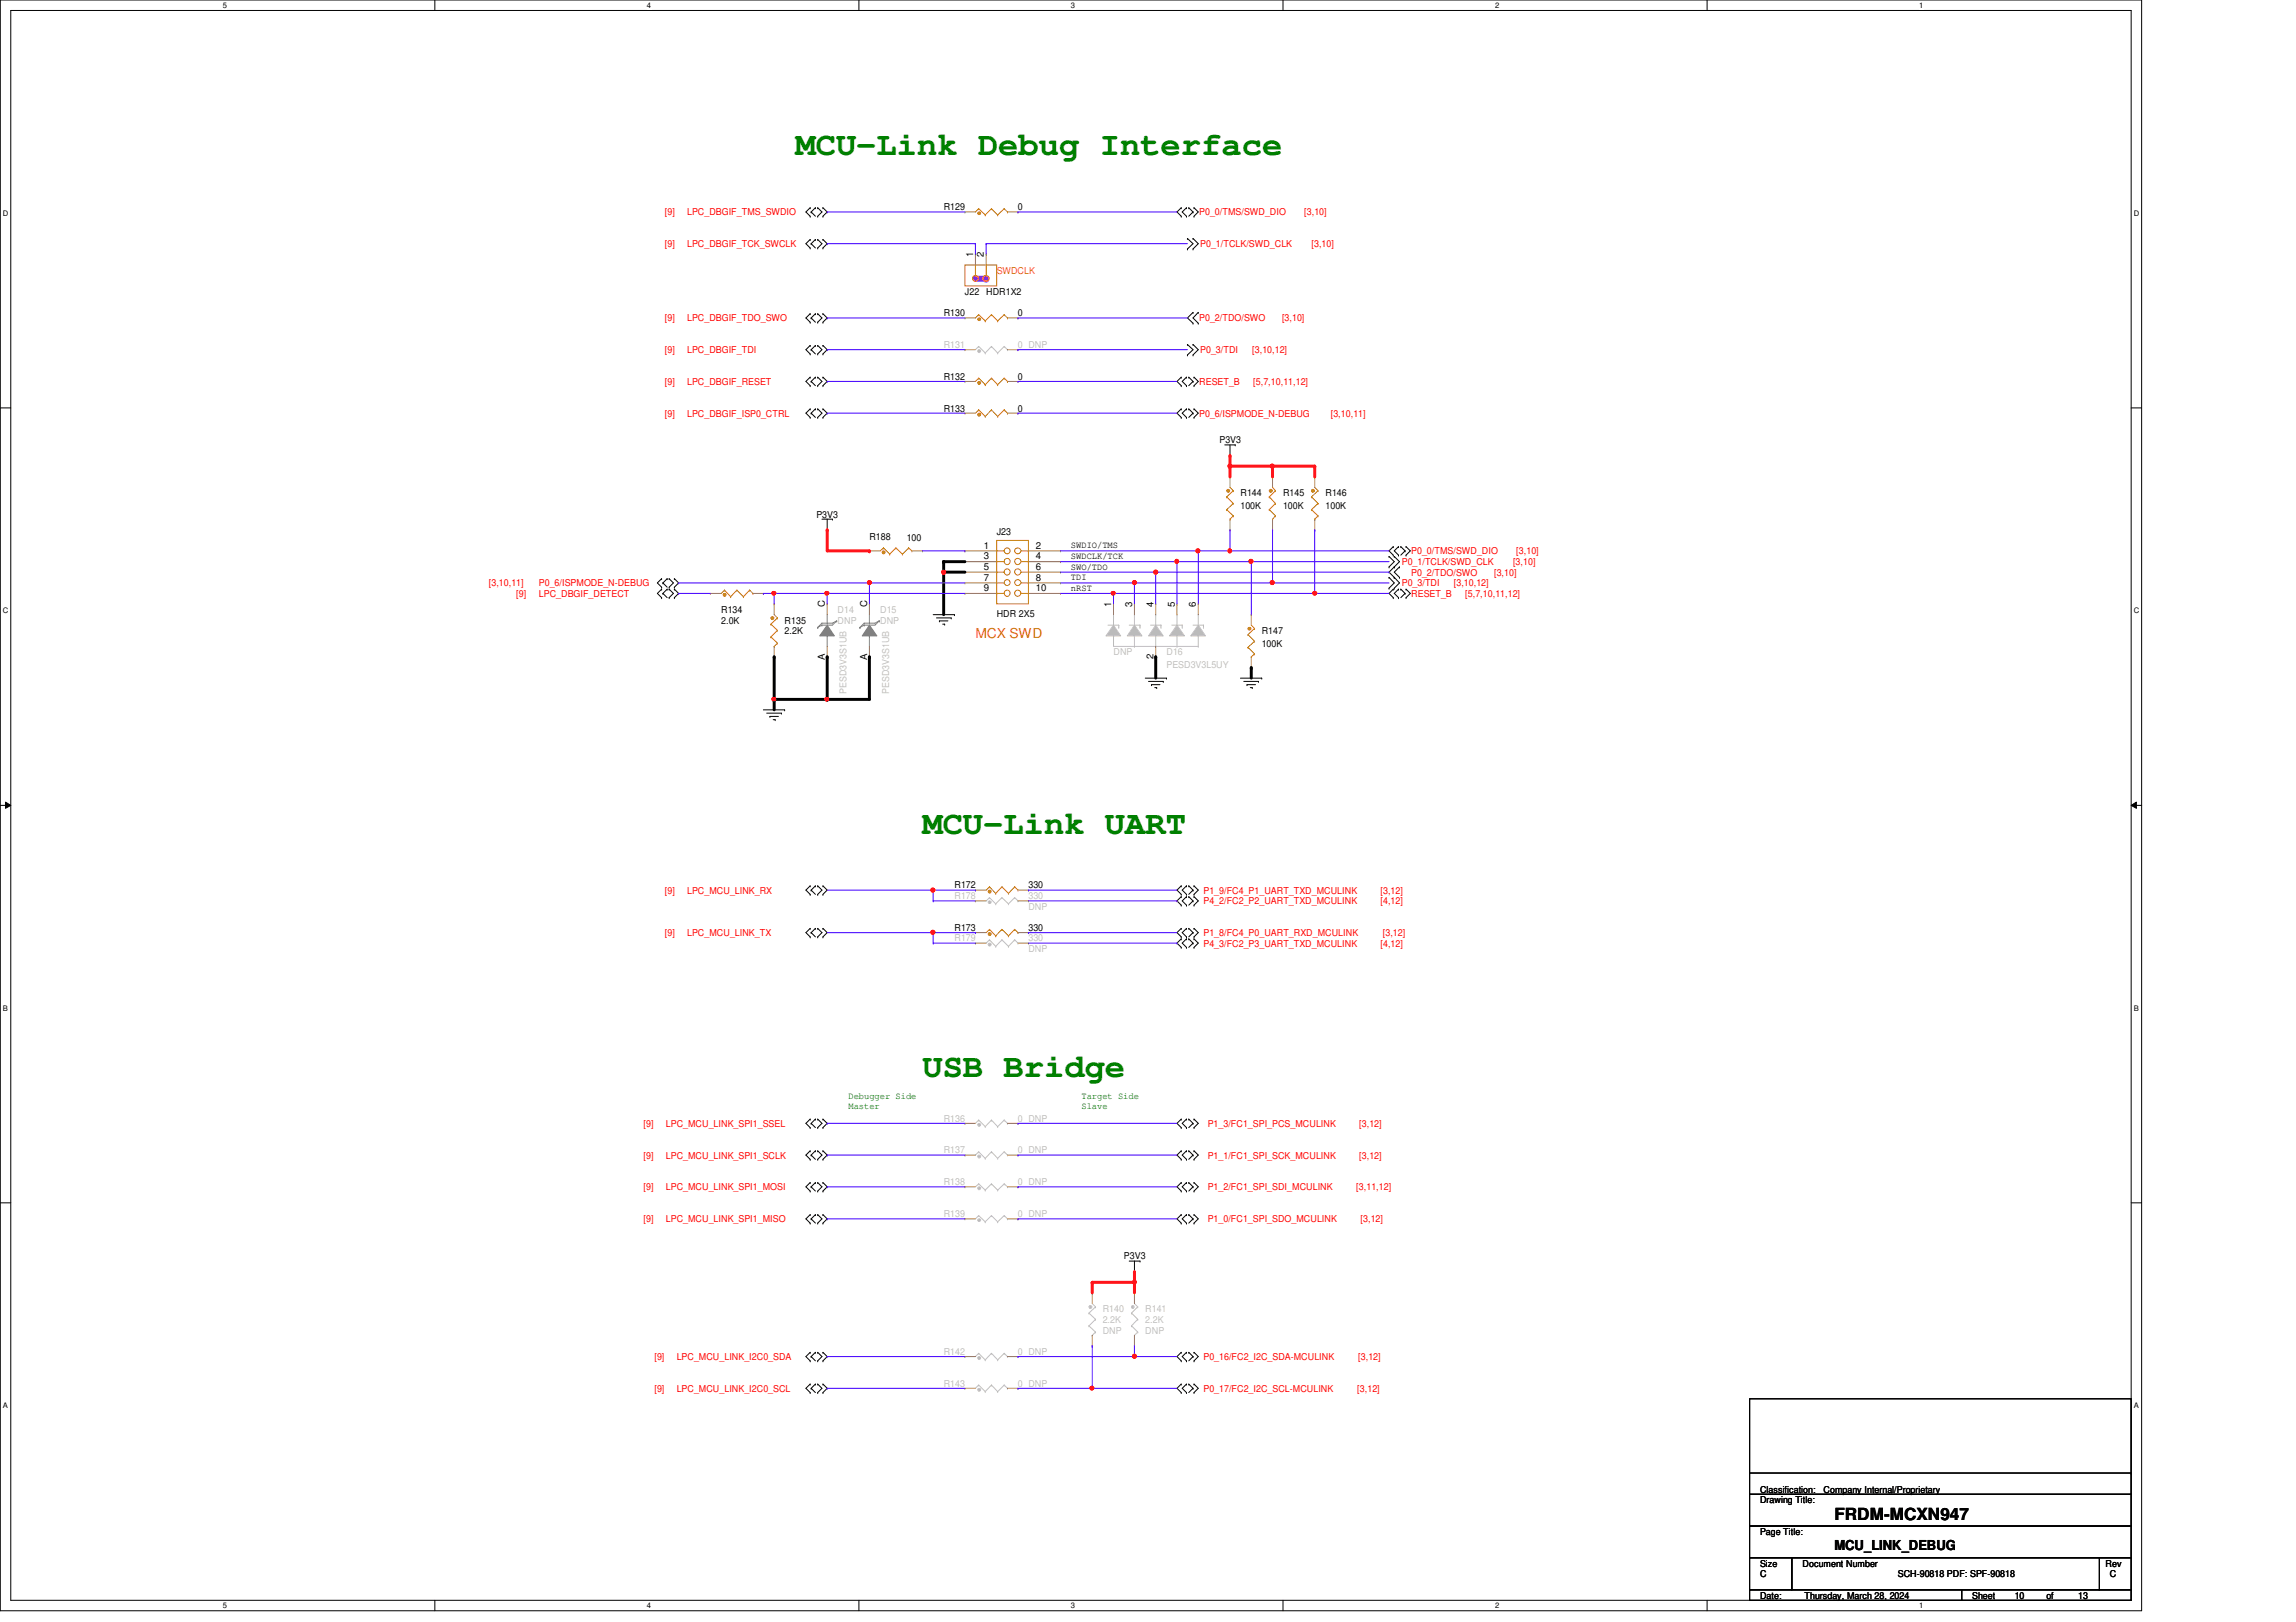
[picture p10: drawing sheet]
<svg xmlns="http://www.w3.org/2000/svg" width="297mm" height="210mm" viewBox="0 0 297 210" stroke-linecap="round" stroke-linejoin="round" font-family="sans-serif">
<defs><g id="words">
<g font-size="4.4" fill="#008000">
<text x="102.9" y="20.1">MCU-Link Debug Interface</text>
<text x="119.3" y="107.9">MCU-Link UART</text>
<text x="119.3" y="139.4">USB Bridge</text>
</g>
<text font-size="2.2" x="237.3" y="196.8">FRDM-MCXN947</text>
<text font-size="1.8" fill="#ff8000" x="126.2" y="82.5">MCX SWD</text>
<text font-size="1.8" x="237.3" y="200.5">MCU_LINK_DEBUG</text>
<g font-size="1.2" fill="#f00">
<text x="86" y="27.9">[9]</text>
<text x="88.9" y="27.9">LPC_DBGIF_TMS_SWDIO</text>
<text x="155.1" y="27.9">P0_0/TMS/SWD_DIO</text>
<text x="168.7" y="27.9">[3,10]</text>
<text x="86" y="32">[9]</text>
<text x="88.9" y="32">LPC_DBGIF_TCK_SWCLK</text>
<text x="155.3" y="32">P0_1/TCLK/SWD_CLK</text>
<text x="169.7" y="32">[3,10]</text>
<text x="86" y="41.6">[9]</text>
<text x="88.9" y="41.6">LPC_DBGIF_TDO_SWO</text>
<text x="155.1" y="41.6">P0_2/TDO/SWO</text>
<text x="165.9" y="41.6">[3,10]</text>
<text x="86" y="45.7">[9]</text>
<text x="88.9" y="45.7">LPC_DBGIF_TDI</text>
<text x="155.3" y="45.7">P0_3/TDI</text>
<text x="162" y="45.7">[3,10,12]</text>
<text x="86" y="49.8">[9]</text>
<text x="86" y="53.9">[9]</text>
<text x="88.9" y="53.9">LPC_DBGIF_ISP0_CTRL</text>
<text x="88.9" y="49.8">LPC_DBGIF_RESET</text>
<text x="155.1" y="49.8">RESET_B</text>
<text x="155.1" y="53.9">P0_6/ISPMODE_N-DEBUG</text>
<text x="162.1" y="49.8">[5,7,10,11,12]</text>
<text x="172.2" y="53.9">[3,10,11]</text>
<text x="182.6" y="71.8">P0_0/TMS/SWD_DIO</text>
<text x="196.2" y="71.8">[3,10]</text>
<text x="63.2" y="75.9">[3,10,11]</text>
<text x="66.8" y="77.3">[9]</text>
<text x="69.7" y="75.9">P0_6/ISPMODE_N-DEBUG</text>
<text x="69.7" y="77.3">LPC_DBGIF_DETECT</text>
<text x="181.4" y="73.2">P0_1/TCLK/SWD_CLK</text>
<text x="181.4" y="75.9">P0_3/TDI</text>
<text x="182.6" y="77.3">RESET_B</text>
<text x="182.6" y="74.5">P0_2/TDO/SWO</text>
<text x="188.1" y="75.9">[3,10,12]</text>
<text x="189.6" y="77.3">[5,7,10,11,12]</text>
<text x="193.3" y="74.5">[3,10]</text>
<text x="195.7" y="73.2">[3,10]</text>
<text x="86" y="115.7">[9]</text>
<text x="88.9" y="115.7">LPC_MCU_LINK_RX</text>
<text x="155.7" y="115.7">P1_9/FC4_P1_UART_TXD_MCULINK</text>
<text x="155.7" y="117">P4_2/FC2_P2_UART_TXD_MCULINK</text>
<text x="178.6" y="115.7">[3,12]</text>
<text x="178.6" y="117">[4,12]</text>
<text x="86" y="121.2">[9]</text>
<text x="88.9" y="121.2">LPC_MCU_LINK_TX</text>
<text x="155.7" y="121.2">P1_8/FC4_P0_UART_RXD_MCULINK</text>
<text x="155.7" y="122.5">P4_3/FC2_P3_UART_TXD_MCULINK</text>
<text x="178.6" y="122.5">[4,12]</text>
<text x="178.9" y="121.2">[3,12]</text>
<text x="83.3" y="145.8">[9]</text>
<text x="83.3" y="149.9">[9]</text>
<text x="86.1" y="145.8">LPC_MCU_LINK_SPI1_SSEL</text>
<text x="86.1" y="149.9">LPC_MCU_LINK_SPI1_SCLK</text>
<text x="156.2" y="145.8">P1_3/FC1_SPI_PCS_MCULINK</text>
<text x="156.2" y="149.9">P1_1/FC1_SPI_SCK_MCULINK</text>
<text x="175.8" y="145.8">[3,12]</text>
<text x="175.8" y="149.9">[3,12]</text>
<text x="83.3" y="154.1">[9]</text>
<text x="86.1" y="154.1">LPC_MCU_LINK_SPI1_MOSI</text>
<text x="156.2" y="154.1">P1_2/FC1_SPI_SDI_MCULINK</text>
<text x="175.5" y="154.1">[3,11,12]</text>
<text x="83.3" y="158.2">[9]</text>
<text x="86.1" y="158.2">LPC_MCU_LINK_SPI1_MISO</text>
<text x="156.2" y="158.2">P1_0/FC1_SPI_SDO_MCULINK</text>
<text x="176" y="158.2">[3,12]</text>
<text x="84.7" y="176">[9]</text>
<text x="87.5" y="176">LPC_MCU_LINK_I2C0_SDA</text>
<text x="155.7" y="176">P0_16/FC2_I2C_SDA-MCULINK</text>
<text x="175.7" y="176">[3,12]</text>
<text x="84.7" y="180.1">[9]</text>
<text x="87.5" y="180.1">LPC_MCU_LINK_I2C0_SCL</text>
<text x="155.7" y="180.1">P0_17/FC2_I2C_SCL-MCULINK</text>
<text x="175.6" y="180.1">[3,12]</text>
</g>
<g font-size="1.2">
<text x="122.1" y="27.2">R129</text>
<text x="131.7" y="27.2">0</text>
<text x="125.9" y="33.3" transform="rotate(-90 125.9 33.3)">1</text>
<text x="127.3" y="33.3" transform="rotate(-90 127.3 33.3)">2</text>
<text x="122.1" y="40.9">R130</text>
<text x="124.8" y="38.1">J22</text>
<text x="127.6" y="38.1">HDR1X2</text>
<text x="131.7" y="40.9">0</text>
<text x="122.1" y="49.1">R132</text>
<text x="122.1" y="53.3">R133</text>
<text x="131.7" y="49.1">0</text>
<text x="131.7" y="53.3">0</text>
<text x="157.8" y="57.4">P3V3</text>
<text x="160.5" y="64.2">R144</text>
<text x="160.5" y="65.9">100K</text>
<text x="166" y="64.2">R145</text>
<text x="166" y="65.9">100K</text>
<text x="171.5" y="64.2">R146</text>
<text x="171.5" y="65.9">100K</text>
<text x="105.6" y="67">P3V3</text>
<text x="112.5" y="69.8">R188</text>
<text x="117.3" y="70">100</text>
<text x="127.3" y="71">1</text>
<text x="128.9" y="69.2">J23</text>
<text x="134" y="71">2</text>
<text x="138.6" y="71">SWDIO/TMS</text>
<text x="127.3" y="72.4">3</text>
<text x="127.3" y="73.7">5</text>
<text x="127.3" y="75.1">7</text>
<text x="127.3" y="76.5">9</text>
<text x="134" y="72.4">4</text>
<text x="134" y="73.7">6</text>
<text x="134" y="75.1">8</text>
<text x="134" y="76.5">10</text>
<text x="138.6" y="72.3">SWDCLK/TCK</text>
<text x="138.6" y="73.7">SWO/TDO</text>
<text x="138.6" y="75.1">TDI</text>
<text x="138.6" y="76.5">nRST</text>
<text x="93.3" y="79.3">R134</text>
<text x="93.3" y="80.7">2.0K</text>
<text x="101.5" y="80.7">R135</text>
<text x="101.5" y="82">2.2K</text>
<text x="106.7" y="78.6" transform="rotate(-90 106.7 78.6)">C</text>
<text x="112.2" y="78.6" transform="rotate(-90 112.2 78.6)">C</text>
<text x="128.9" y="79.8">HDR 2X5</text>
<text x="143.8" y="78.6" transform="rotate(-90 143.8 78.6)">1</text>
<text x="146.5" y="78.6" transform="rotate(-90 146.5 78.6)">3</text>
<text x="149.2" y="78.6" transform="rotate(-90 149.2 78.6)">4</text>
<text x="152" y="78.6" transform="rotate(-90 152 78.6)">5</text>
<text x="154.7" y="78.6" transform="rotate(-90 154.7 78.6)">6</text>
<text x="163.2" y="82">R147</text>
<text x="163.2" y="83.7">100K</text>
<text x="106.7" y="85.5" transform="rotate(-90 106.7 85.5)">A</text>
<text x="112.2" y="85.5" transform="rotate(-90 112.2 85.5)">A</text>
<text x="149.2" y="85.3" transform="rotate(-90 149.2 85.3)">2</text>
<text x="123.5" y="115">R172</text>
<text x="133.1" y="115">330</text>
<text x="123.5" y="120.4">R173</text>
<text x="133.1" y="120.4">330</text>
<text x="145.4" y="163">P3V3</text>
<text x="227.7" y="194.5">Drawing Title:</text>
<text x="227.7" y="193.2">Classification:</text>
<text x="235.9" y="193.2">Company Internal/Proprietary</text>
<text x="227.7" y="202.7">Size</text>
<text x="227.7" y="198.6">Page Title:</text>
<text x="233.2" y="202.7">Document Number</text>
<text x="272.4" y="202.7">Rev</text>
<text x="227.7" y="206.9">Date:</text>
<text x="227.7" y="204.1">C</text>
<text x="233.5" y="206.9">Thursday, March 28, 2024</text>
<text x="245.5" y="204.1">SCH-90818 PDF: SPF-90818</text>
<text x="255.1" y="206.9">Sheet</text>
<text x="260.6" y="206.9">10</text>
<text x="264.7" y="206.9">of</text>
<text x="268.9" y="206.9">13</text>
<text x="273" y="204.1">C</text>
</g>
<text font-size="1.2" fill="#ff8000" x="128.9" y="35.4">SWDCLK</text>
<g font-size="1.2" fill="#c0c0c0">
<text x="122.1" y="45">R131</text>
<text x="131.7" y="45">0 DNP</text>
<text x="108.4" y="79.3">D14</text>
<text x="108.4" y="80.7">DNP</text>
<text x="113.9" y="79.3">D15</text>
<text x="113.9" y="80.7">DNP</text>
<text x="109.5" y="89.8" transform="rotate(-90 109.5 89.8)">PESD3V3S1UB</text>
<text x="115" y="89.8" transform="rotate(-90 115 89.8)">PESD3V3S1UB</text>
<text x="144.1" y="84.8">DNP</text>
<text x="150.9" y="84.8">D16</text>
<text x="150.9" y="86.4">PESD3V3L5UY</text>
<text x="123.5" y="116.3">R178</text>
<text x="133.1" y="117.7">DNP</text>
<text x="133.1" y="116.3">330</text>
<text x="123.5" y="121.8">R179</text>
<text x="133.1" y="123.2">DNP</text>
<text x="133.1" y="121.8">330</text>
<text x="122.1" y="145.2">R136</text>
<text x="122.1" y="149.3">R137</text>
<text x="131.7" y="145.2">0 DNP</text>
<text x="131.7" y="149.3">0 DNP</text>
<text x="122.1" y="153.4">R138</text>
<text x="131.7" y="153.4">0 DNP</text>
<text x="122.1" y="157.5">R139</text>
<text x="131.7" y="157.5">0 DNP</text>
<text x="142.7" y="169.8">R140</text>
<text x="142.7" y="171.2">2.2K</text>
<text x="142.7" y="172.6">DNP</text>
<text x="148.2" y="169.8">R141</text>
<text x="148.2" y="171.2">2.2K</text>
<text x="148.2" y="172.6">DNP</text>
<text x="122.1" y="179.5">R143</text>
<text x="122.1" y="175.3">R142</text>
<text x="131.7" y="179.5">0 DNP</text>
<text x="131.7" y="175.3">0 DNP</text>
</g>
<g font-size="1.2" fill="#008000">
<text x="109.8" y="142.3">Debugger Side</text>
<text x="109.8" y="143.5">Master</text>
<text x="139.9" y="142.3">Target Side</text>
<text x="139.9" y="143.5">Slave</text>
</g>
<g font-size="1">
<text x="28.8" y="1">5</text>
<text x="83.7" y="1">4</text>
<text x="138.6" y="1">3</text>
<text x="193.4" y="1">2</text>
<text x="248.3" y="1">1</text>
<text x=".4" y="27.9">D</text>
<text x="276.1" y="27.9">D</text>
<text x=".4" y="79.4">C</text>
<text x="276.1" y="79.4">C</text>
<text x=".4" y="130.8">B</text>
<text x="276.1" y="130.8">B</text>
<text x=".4" y="182.2">A</text>
<text x="276.1" y="182.2">A</text>
<text x="28.8" y="208.1">5</text>
<text x="83.7" y="208.1">4</text>
<text x="138.6" y="208.1">3</text>
<text x="193.4" y="208.1">2</text>
<text x="248.3" y="208.1">1</text>
</g>
</g></defs>
<path d="M0 0h277.1v208.4h-277.1zM1.4 1.4h274.3v205.7h-274.3z" fill="none" stroke="#000" stroke-width=".13"/>
<g fill="#fff">
<path d="M28.8 .1h.6v1.1h-.6z"/>
<path d="M28.8 207.2h.6v1.1h-.6z"/>
</g>
<path d="M56.3 0v1.4M56.3 207.1v1.3" fill="none" stroke="#000" stroke-width=".13"/>
<g fill="#fff">
<path d="M83.7 .1h.5v1.1h-.5z"/>
<path d="M83.7 207.2h.5v1.1h-.5z"/>
</g>
<path d="M111.1 0v1.4M111.1 207.1v1.3" fill="none" stroke="#000" stroke-width=".13"/>
<g fill="#fff">
<path d="M138.6 .1h.5v1.1h-.5z"/>
<path d="M138.6 207.2h.5v1.1h-.5z"/>
</g>
<path d="M166 0v1.4M166 207.1v1.3" fill="none" stroke="#000" stroke-width=".13"/>
<g fill="#fff">
<path d="M193.4 .1h.6v1.1h-.6z"/>
<path d="M193.4 207.2h.6v1.1h-.6z"/>
</g>
<path d="M220.8 0v1.4M220.8 207.1v1.3" fill="none" stroke="#000" stroke-width=".13"/>
<g fill="#fff">
<path d="M248.3 .1h.5v1.1h-.5z"/>
<path d="M248.3 207.2h.5v1.1h-.5z"/>
<path d="M.4 27.1h.7v1.1h-.7z"/>
<path d="M276.1 27.1h.7v1.1h-.7z"/>
<path d="M.4 78.5h.7v1.1h-.7z"/>
<path d="M276.1 78.5h.7v1.1h-.7z"/>
</g>
<path d="M0 52.8h1.4M275.7 52.8h1.4" fill="none" stroke="#000" stroke-width=".13"/>
<g fill="#fff">
<path d="M.4 129.9h.6v1.1h-.6z"/>
<path d="M276.1 129.9h.6v1.1h-.6z"/>
</g>
<path d="M0 104.2h1.4M.7 103.8l.7 .4-.7 .4zM275.7 104.2l.7-.4v.8zM275.7 104.2h1.4" fill="none" stroke="#000" stroke-width=".13"/>
<path d="M.7 103.8l.7 .4-.7 .4zM275.7 104.2l.7-.4v.8z" fill="#000"/>
<g fill="#fff">
<path d="M.4 181.4h.6v1.1h-.6z"/>
<path d="M276.1 181.4h.6v1.1h-.6z"/>
</g>
<path d="M0 155.7h1.4M275.7 155.7h1.4" fill="none" stroke="#000" stroke-width=".13"/>
<path d="M126.2 36.1h1.4" fill="none" stroke="#f0f" stroke-width=".8"/>
<circle cx="127.6" cy="36.1" r=".4" fill="#f0f"/>
<g fill="none" stroke="#000" stroke-width=".13">
<path d="M104.8 32.1h.1M104.8 31h.1M104.8 28h.1M104.8 26.9h.1M104.8 31l-.5 .5 .5 .6M104.8 26.9l-.5 .5 .5 .6M104.9 31.5h.1M104.9 27.4h.1M104.9 31.5l.6 .6M104.9 27.4l.6 .6M105.5 31h.1M105.5 26.9h.1"/>
<path d="M105.5 31l-.6 .5M105.5 26.9l-.6 .5M105.8 31h.1M105.8 32.1h.1M105.8 26.9h.1M105.8 28h.1M105.8 31l.5 .5-.5 .6M105.8 26.9l.5 .5-.5 .6M106.5 31h.1M106.5 32.1h.1M106.5 26.9h.1M106.5 28h.1"/>
<path d="M106.5 31l.5 .5-.5 .6M106.5 26.9l.5 .5-.5 .6M152.8 26.9h.1M152.8 28h.1M152.8 26.9l-.5 .5 .5 .6M153.5 26.9h.1M153.5 28h.1M153.5 26.9l-.6 .5 .6 .6M153.6 32.2h.1M153.6 30.9h.1M153.6 30.9l.7 .6-.7 .7M153.8 26.9h.1"/>
<path d="M153.8 26.9l.5 .5M154.3 27.4h.1M154.3 30.9h.1M154.3 32.2h.1M154.3 27.4l-.5 .6M154.3 30.9l.7 .6-.7 .7M154.5 28h.1M154.5 26.9h.1M154.5 26.9l.5 .5-.5 .6M104.8 45.8h.1M104.8 44.7h.1M104.8 41.7h.1"/>
<path d="M104.8 40.6h.1M104.8 54h.1M104.8 52.9h.1M104.8 49.9h.1M104.8 48.8h.1M104.8 44.7l-.5 .6 .5 .5M104.8 40.6l-.5 .5 .5 .6M104.8 52.9l-.5 .6 .5 .5M104.8 48.8l-.5 .6 .5 .5M104.9 45.3h.1M104.9 41.1h.1M104.9 53.5h.1"/>
<path d="M104.9 49.4h.1M104.9 45.3l.6 .5M104.9 41.1l.6 .6M104.9 53.5l.6 .5M104.9 49.4l.6 .5M105.5 44.7h.1M105.5 40.6h.1M105.5 52.9h.1M105.5 48.8h.1M105.5 44.7l-.6 .6M105.5 40.6l-.6 .5M105.5 52.9l-.6 .6"/>
<path d="M105.5 48.8l-.6 .6M105.8 44.7h.1M105.8 45.8h.1M105.8 40.6h.1M105.8 41.7h.1M105.8 52.9h.1M105.8 54h.1M105.8 48.8h.1M105.8 49.9h.1M105.8 44.7l.5 .6-.5 .5M105.8 40.6l.5 .5-.5 .6M105.8 52.9l.5 .6-.5 .5"/>
<path d="M105.8 48.8l.5 .6-.5 .5M106.5 44.7h.1M106.5 45.8h.1M106.5 40.6h.1M106.5 41.7h.1M106.5 52.9h.1M106.5 54h.1M106.5 48.8h.1M106.5 49.9h.1M106.5 44.7l.5 .6-.5 .5M106.5 40.6l.5 .5-.5 .6M106.5 52.9l.5 .6-.5 .5"/>
<path d="M106.5 48.8l.5 .6-.5 .5M152.8 48.8h.1M152.8 49.9h.1M152.8 52.9h.1M152.8 54h.1M152.8 48.8l-.5 .6 .5 .5M152.8 52.9l-.5 .6 .5 .5M153.5 48.8h.1M153.5 49.9h.1M153.5 52.9h.1M153.5 54h.1M153.5 48.8l-.6 .6 .6 .5"/>
<path d="M153.5 52.9l-.6 .6 .6 .5M153.6 45.9h.1M153.6 44.6h.1M153.6 44.6l.7 .7-.7 .6M153.8 48.8h.1M153.8 52.9h.1M153.8 48.8l.5 .6M153.8 52.9l.5 .6M154.3 49.4h.1M154.3 53.5h.1M154.3 40.4h.1M154.3 41.8h.1"/>
<path d="M154.3 44.6h.1M154.3 45.9h.1M154.3 49.4l-.5 .5M154.3 53.5l-.5 .5M154.3 40.4l-.7 .7 .7 .7M154.3 44.6l.7 .7-.7 .6M154.5 49.9h.1M154.5 48.8h.1M154.5 54h.1M154.5 52.9h.1M154.5 48.8l.5 .6-.5 .5M154.5 52.9l.5 .6-.5 .5"/>
<path d="M155 41.8h.1M155 40.4h.1M155 40.4l-.7 .7 .7 .7M158.5 57.6h1.3M159.1 59h.1M159.1 57.6v1.4M159.8 57.6h.1M85.6 76h.1M85.6 74.9h.1M85.6 77.3h.1M85.6 76.2h.1M85.6 74.9l-.6 .5 .6 .6"/>
<path d="M85.6 76.2l-.6 .6 .6 .5M85.8 75.4h.1M85.8 76.8h.1M85.8 75.4l.5 .6M85.8 76.8l.5 .5M86.3 74.9h.1M86.3 76.2h.1M86.3 76.2l-.5 .6M86.3 74.9l-.5 .5M86.6 74.9h.1M86.6 76h.1M86.6 76.2h.1"/>
<path d="M86.6 77.3h.1M86.6 74.9l.5 .5-.5 .6M86.6 76.2l.5 .6-.5 .5M87.2 74.9h.1M87.2 76h.1M87.2 76.2h.1M87.2 77.3h.1M87.2 74.9l.6 .5-.6 .6M87.2 76.2l.6 .6-.6 .5M106.3 67.2h1.4M107 68.6h.1M107 67.2v1.4"/>
<path d="M107.7 67.2h.1M120.7 79.5h2.8M121.2 80h1.9M123.1 80h.1M123.5 79.5h.1M179.7 73.4h.1M179.7 72h.1M179.7 76.1h.1M179.7 74.7h.1M179.7 72l.7 .7-.7 .7M179.7 74.7l.7 .7-.7 .7M180.3 70.7h.1"/>
<path d="M180.3 71.8h.1M180.3 76.2h.1M180.3 77.3h.1M180.3 70.7l-.6 .6 .6 .5M180.3 76.2l-.6 .6 .6 .5M180.4 73.4h.1M180.4 74.7h.1M180.4 72h.1M180.4 76.1h.1M180.4 72l.7 .7-1.4 1.3 .7 .7M180.4 74.7l.7 .7-.7 .7M180.9 70.7h.1"/>
<path d="M180.9 71.8h.1M180.9 76.2h.1M180.9 77.3h.1M180.9 70.7l-.5 .6 .5 .5M180.9 76.2l-.5 .6 .5 .5M181.1 74.7h.1M181.1 73.4h.1M181.1 73.4l-.7 .6 .7 .7M181.2 70.7h.1M181.2 76.2h.1M181.2 70.7l.6 .6M181.2 76.2l.6 .6"/>
<path d="M181.8 71.3h.1M181.8 76.8h.1M181.8 71.3l-.6 .5M181.8 76.8l-.6 .5M181.9 71.8h.1M181.9 70.7h.1M181.9 77.3h.1M181.9 76.2h.1M181.9 70.7l.6 .6-.6 .5M181.9 76.2l.6 .6-.6 .5M98.8 91.9h2.7M99.2 92.3h1.9"/>
<path d="M99.6 92.7h.1M99.6 92.7h1.1M100 93.1h.3M100.3 93.1h.1M101.1 92.3h.1M101.5 91.9h.1M121.5 80.3h.1M121.5 80.3h1.1M122 80.8h.2M122.2 80.8h.1M148.2 87.8h2.7M148.6 88.2h1.9"/>
<path d="M149 88.6h.1M149 88.6h1.1M149.4 89h.2M149.6 89h.1M150.5 88.2h.1M150.9 87.8h.1M160.5 87.8h2.7M160.9 88.2h1.9M161.3 88.6h.1M161.3 88.6h1.1M161.8 89h.2M162 89h.1"/>
<path d="M162.8 88.2h.1M163.2 87.8h.1M104.8 115.7h.1M104.8 114.6h.1M104.8 114.6l-.5 .6 .5 .5M104.9 115.2h.1M104.9 115.2l.6 .5M105.5 114.6h.1M105.5 114.6l-.6 .6M105.8 114.6h.1M105.8 115.7h.1M105.8 114.6l.5 .6-.5 .5"/>
<path d="M106.5 114.6h.1M106.5 115.7h.1M106.5 114.6l.5 .6-.5 .5M152.8 114.6h.1M152.8 115.7h.1M152.8 116h.1M152.8 117.1h.1M152.8 114.6l-.5 .6 .5 .5M152.8 116l-.5 .6 .5 .5M153.5 114.6h.1M153.5 115.7h.1M153.5 116h.1"/>
<path d="M153.5 117.1h.1M153.5 114.6l-.6 .6 .6 .5M153.5 116l-.6 .6 .6 .5M153.8 114.6h.1M153.8 116h.1M153.8 116l.5 .6M153.8 114.6l.5 .6M154.3 115.2h.1M154.3 116.6h.1M154.3 115.2l-.5 .5M154.3 116.6l-.5 .5M154.5 115.7h.1"/>
<path d="M154.5 114.6h.1M154.5 117.1h.1M154.5 116h.1M154.5 114.6l.5 .6-.5 .5M154.5 116l.5 .6-.5 .5M104.8 121.2h.1M104.8 120.1h.1M104.8 120.1l-.5 .6 .5 .5M104.9 120.7h.1M104.9 120.7l.6 .5M105.5 120.1h.1M105.5 120.1l-.6 .6"/>
<path d="M105.8 120.1h.1M105.8 121.2h.1M105.8 120.1l.5 .6-.5 .5M106.5 120.1h.1M106.5 121.2h.1M106.5 120.1l.5 .6-.5 .5M152.8 120.1h.1M152.8 121.2h.1M152.8 121.5h.1M152.8 122.6h.1M152.8 120.1l-.5 .6 .5 .5M152.8 121.5l-.5 .5 .5 .6"/>
<path d="M153.5 120.1h.1M153.5 121.2h.1M153.5 121.5h.1M153.5 122.6h.1M153.5 120.1l-.6 .6 .6 .5M153.5 121.5l-.6 .5 .6 .6M153.8 120.1h.1M153.8 121.5h.1M153.8 120.1l.5 .6M153.8 121.5l.5 .5M154.3 120.7h.1M154.3 122h.1"/>
<path d="M154.3 120.7l-.5 .5M154.3 122l-.5 .6M154.5 121.2h.1M154.5 120.1h.1M154.5 122.6h.1M154.5 121.5h.1M154.5 120.1l.5 .6-.5 .5M154.5 121.5l.5 .5-.5 .6M104.8 145.9h.1M104.8 144.8h.1M104.8 154.1h.1M104.8 153h.1"/>
<path d="M104.8 150h.1M104.8 148.9h.1M104.8 158.3h.1M104.8 157.2h.1M104.8 144.8l-.5 .6 .5 .5M104.8 153l-.5 .6 .5 .5M104.8 148.9l-.5 .6 .5 .5M104.8 157.2l-.5 .5 .5 .6M104.9 145.4h.1M104.9 153.6h.1M104.9 149.5h.1M104.9 157.7h.1"/>
<path d="M104.9 145.4l.6 .5M104.9 153.6l.6 .5M104.9 149.5l.6 .5M104.9 157.7l.6 .6M105.5 144.8h.1M105.5 153h.1M105.5 148.9h.1M105.5 157.2h.1M105.5 144.8l-.6 .6M105.5 153l-.6 .6M105.5 148.9l-.6 .6M105.5 157.2l-.6 .5"/>
<path d="M105.8 144.8h.1M105.8 145.9h.1M105.8 153h.1M105.8 154.1h.1M105.8 148.9h.1M105.8 150h.1M105.8 157.2h.1M105.8 158.3h.1M105.8 144.8l.5 .6-.5 .5M105.8 153l.5 .6-.5 .5M105.8 148.9l.5 .6-.5 .5M105.8 157.2l.5 .5-.5 .6"/>
<path d="M106.5 144.8h.1M106.5 145.9h.1M106.5 153h.1M106.5 154.1h.1M106.5 148.9h.1M106.5 150h.1M106.5 157.2h.1M106.5 158.3h.1M106.5 144.8l.5 .6-.5 .5M106.5 153l.5 .6-.5 .5M106.5 148.9l.5 .6-.5 .5M106.5 157.2l.5 .5-.5 .6"/>
<path d="M152.8 144.8h.1M152.8 145.9h.1M152.8 148.9h.1M152.8 150h.1M152.8 153h.1M152.8 154.1h.1M152.8 157.2h.1M152.8 158.3h.1M152.8 144.8l-.5 .6 .5 .5M152.8 148.9l-.5 .6 .5 .5M152.8 153l-.5 .6 .5 .5M152.8 157.2l-.5 .5 .5 .6"/>
<path d="M153.5 144.8h.1M153.5 145.9h.1M153.5 148.9h.1M153.5 150h.1M153.5 153h.1M153.5 154.1h.1M153.5 157.2h.1M153.5 158.3h.1M153.5 144.8l-.6 .6 .6 .5M153.5 148.9l-.6 .6 .6 .5M153.5 153l-.6 .6 .6 .5M153.5 157.2l-.6 .5 .6 .6"/>
<path d="M153.8 144.8h.1M153.8 148.9h.1M153.8 153h.1M153.8 157.2h.1M153.8 144.8l.5 .6M153.8 148.9l.5 .6M153.8 153l.5 .6M153.8 157.2l.5 .5M154.3 145.4h.1M154.3 149.5h.1M154.3 153.6h.1M154.3 157.7h.1"/>
<path d="M154.3 145.4l-.5 .5M154.3 149.5l-.5 .5M154.3 153.6l-.5 .5M154.3 157.7l-.5 .6M154.5 145.9h.1M154.5 144.8h.1M154.5 150h.1M154.5 148.9h.1M154.5 154.1h.1M154.5 153h.1M154.5 158.3h.1M154.5 157.2h.1"/>
<path d="M154.5 144.8l.5 .6-.5 .5M154.5 148.9l.5 .6-.5 .5M154.5 153l.5 .6-.5 .5M154.5 157.2l.5 .5-.5 .6M104.8 176.1h.1M104.8 175h.1M104.8 179.1h.1M104.8 175l-.5 .6 .5 .5M104.8 179.1l-.5 .6 .5 .5M104.9 175.6h.1M104.9 179.7h.1M104.9 175.6l.6 .5"/>
<path d="M104.9 179.7l.6 .5M105.5 175h.1M105.5 179.1h.1M105.5 175l-.6 .6M105.5 179.1l-.6 .6M105.8 175h.1M105.8 176.1h.1M105.8 179.1h.1M105.8 175l.5 .6-.5 .5M105.8 179.1l.5 .6-.5 .5M106.5 175h.1M106.5 176.1h.1"/>
<path d="M106.5 179.1h.1M106.5 175l.5 .6-.5 .5M106.5 179.1l.5 .6-.5 .5M146.1 163.2h1.4M146.8 164.6h.1M146.8 163.2v1.4M147.5 163.2h.1M152.8 175h.1M152.8 176.1h.1M152.8 179.1h.1M152.8 175l-.5 .6 .5 .5M152.8 179.1l-.5 .6 .5 .5"/>
<path d="M153.5 175h.1M153.5 176.1h.1M153.5 179.1h.1M153.5 175l-.6 .6 .6 .5M153.5 179.1l-.6 .6 .6 .5M153.8 175h.1M153.8 179.1h.1M153.8 175l.5 .6M153.8 179.1l.5 .6M154.3 175.6h.1M154.3 179.7h.1M154.3 175.6l-.5 .5"/>
<path d="M154.3 179.7l-.5 .5M154.5 176.1h.1M154.5 175h.1M154.5 179.1h.1M154.5 175l.5 .6-.5 .5M154.5 179.1l.5 .6-.5 .5M104.8 180.2h.1M105.8 180.2h.1M106.5 180.2h.1M152.8 180.2h.1M153.5 180.2h.1M154.5 180.2h.1"/>
<path d="M226.4 193.4h49.3v4.1h-49.3zM226.4 197.5h49.3v4.1h-49.3zM226.4 181h49.3v12.4h-49.3zM226.4 190.6h49.3M275.7 190.6h.1M226.4 201.6h5.4v4.1h-5.4zM226.4 205.7h27.4v1.4h-27.4zM231.8 201.6h39.8v4.1h-39.8zM253.8 205.7h21.9v1.4h-21.9zM271.6 201.6h4.1v4.1h-4.1z"/>
</g>
<path d="M140.9 169.9h.1M140.9 171.6h.1M140.9 169.9l.8 .8M140.9 171.6l.8 .8M141.3 172.8h.1M141.3 168.7l.4 .4M141.7 169.1h.1M141.7 170.7h.1M141.7 172.4h.1M141.7 169.1l-.8 .8M141.7 170.7l-.8 .9M141.7 172.4l-.4 .4" fill="none" stroke="#c0c0c0" stroke-width=".13"/>
<path d="M140.9 169h.3v.3h-.1h-.2z" fill-rule="evenodd" fill="#c0c0c0"/>
<path d="M140.9 169h.3v.3h-.1h-.2z" fill="none" stroke="#c0c0c0" stroke-width=".13"/>
<path d="M141.3 167.3h.1M141.3 174.2h.1M141.3 167.3v1.4M141.3 172.8v1.4" fill="none" stroke="#a84" stroke-width=".13"/>
<path d="M158.7 64.3h.1M158.7 66h.1M158.7 64.3l.9 .9M158.7 66l.9 .8M159.1 67.2h.1M159.1 63.1l.5 .4M159.6 63.5h.1M159.6 65.2h.1M159.6 66.8h.1M159.6 63.5l-.9 .8M159.6 65.2l-.9 .8M159.6 66.8l-.5 .4" fill="none" stroke="#cc8006" stroke-width=".13"/>
<path d="M158.8 63.4h.2v.2l-.1 .1-.1-.1z" fill-rule="evenodd" fill="#cc8006"/>
<path d="M158.8 63.4h.2v.2l-.1 .1-.1-.1z" fill="none" stroke="#cc8006" stroke-width=".13"/>
<path d="M159.1 61.7h.1M159.1 68.6h.1M159.1 61.7v1.4M159.1 67.2v1.4" fill="none" stroke="#a84" stroke-width=".13"/>
<path d="M126.6 179.2h.1M126.6 179.2l-.4 .5M126.6 179.2l.9 .9M128.3 179.2h.1M128.3 179.2l-.8 .9M128.3 179.2l.8 .9M129.9 179.2h.1M129.9 179.2l-.8 .9M129.9 179.2l.4 .5M130.3 179.7h.1M127.5 180.1h.1M129.1 180.1h.1" fill="none" stroke="#c0c0c0" stroke-width=".13"/>
<path d="M126.5 179.7h.3v.3h-.1h-.2z" fill-rule="evenodd" fill="#c0c0c0"/>
<g fill="none" stroke="#c0c0c0" stroke-width=".13">
<path d="M126.6 144.9h.1M126.6 144.9l-.4 .5M126.6 144.9l.9 .9M127.5 145.8h.1M128.3 144.9h.1M128.3 144.9l-.8 .9M128.3 144.9l.8 .9M129.1 145.8h.1M129.9 144.9h.1M129.9 144.9l-.8 .9M129.9 144.9l.4 .5M130.3 145.4h.1"/>
<path d="M126.5 179.7h.3v.3h-.1h-.2z"/>
</g>
<path d="M124.8 179.7h.1M124.8 179.7h1.4M130.3 179.7h1.4M131.7 179.7h.1" fill="none" stroke="#a84" stroke-width=".13"/>
<path d="M126.5 145.4h.3v.3l-.1 .1-.2-.1z" fill-rule="evenodd" fill="#c0c0c0"/>
<g fill="none" stroke="#c0c0c0" stroke-width=".13">
<path d="M126.5 145.4h.3v.3l-.1 .1-.2-.1zM126.6 149.1h.1M126.6 149.1l-.4 .4M126.6 149.1l.9 .8M127.5 149.9h.1M128.3 149.1h.1M128.3 149.1l-.8 .8M128.3 149.1l.8 .8M129.1 149.9h.1M129.9 149.1h.1M129.9 149.1l-.8 .8M129.9 149.1l.4 .4"/>
<path d="M130.3 149.5h.1"/>
</g>
<path d="M124.8 145.4h.1M124.8 145.4h1.4M130.3 145.4h1.4M131.7 145.4h.1" fill="none" stroke="#a84" stroke-width=".13"/>
<path d="M126.5 149.5h.3v.3l-.1 .1-.2-.1z" fill-rule="evenodd" fill="#c0c0c0"/>
<path d="M126.5 149.5h.3v.3l-.1 .1-.2-.1z" fill="none" stroke="#c0c0c0" stroke-width=".13"/>
<path d="M124.8 149.5h.1M124.8 149.5h1.4M130.3 149.5h1.4M131.7 149.5h.1" fill="none" stroke="#a84" stroke-width=".13"/>
<path d="M126.6 27h.1M126.6 27l-.4 .4M126.6 27l.9 .8M127.5 27.8h.1M128.3 27h.1M128.3 27l-.8 .8M128.3 27l.8 .8M129.1 27.8h.1M129.9 27h.1M129.9 27l-.8 .8M129.9 27l.4 .4M130.3 27.4h.1" fill="none" stroke="#cc8006" stroke-width=".13"/>
<path d="M126.5 27.5h.3v.2h-.3z" fill-rule="evenodd" fill="#cc8006"/>
<path d="M126.5 27.5h.3v.2h-.3z" fill="none" stroke="#cc8006" stroke-width=".13"/>
<path d="M124.8 27.4h.1M124.8 27.4h1.4M130.3 27.4h1.4M131.7 27.4h.1" fill="none" stroke="#a84" stroke-width=".13"/>
<path d="M126.6 153.2h.1M126.6 153.2l-.4 .4M126.6 153.2l.9 .8M127.5 154h.1M128.3 153.2h.1M128.3 153.2l-.8 .8M128.3 153.2l.8 .8M129.1 154h.1M129.9 153.2h.1M129.9 153.2l-.8 .8M129.9 153.2l.4 .4M130.3 153.6h.1" fill="none" stroke="#c0c0c0" stroke-width=".13"/>
<path d="M126.5 153.6h.3v.3l-.1 .1-.2-.1z" fill-rule="evenodd" fill="#c0c0c0"/>
<path d="M144.1 79.5h.1M144.1 79.5v1.4M146.1 80.9h1.4M147.5 80.9h.1M126.5 153.6h.3v.3l-.1 .1-.2-.1z" fill="none" stroke="#c0c0c0" stroke-width=".13"/>
<path d="M124.8 153.6h.1M124.8 153.6h1.4M130.3 153.6h1.4M131.7 153.6h.1" fill="none" stroke="#a84" stroke-width=".13"/>
<path d="M146.8 80.9l.9 1.4h-1.9z" fill-rule="evenodd" fill="#c0c0c0"/>
<path d="M146.8 80.9l.9 1.4h-1.9zM148.8 80.9h1.4M150.2 80.9h.1" fill="none" stroke="#c0c0c0" stroke-width=".13"/>
<path d="M149.5 80.9l1 1.4h-1.9z" fill-rule="evenodd" fill="#c0c0c0"/>
<path d="M149.5 80.9l1 1.4h-1.9zM151.6 80.9h1.3M152.9 80.9h.1" fill="none" stroke="#c0c0c0" stroke-width=".13"/>
<path d="M152.3 80.9l.9 1.4h-1.9z" fill-rule="evenodd" fill="#c0c0c0"/>
<path d="M143.3 80.9h1.4M144.7 80.9h.1M152.3 80.9l.9 1.4h-1.9z" fill="none" stroke="#c0c0c0" stroke-width=".13"/>
<path d="M144.1 80.9l.9 1.4h-1.9z" fill-rule="evenodd" fill="#c0c0c0"/>
<g fill="none" stroke="#c0c0c0" stroke-width=".13">
<path d="M146.8 79.5h.1M146.8 79.5v1.4M149.5 79.5h.1M149.5 79.5v1.4M152.3 79.5h.1M152.3 79.5v1.4M144.1 80.9l.9 1.4h-1.9zM144.1 82.3h.1M144.1 82.3v1.4h10.9M146.8 83.7h.1M146.8 82.3v1.4M149.5 83.7h.1"/>
<path d="M149.5 82.3v1.4M152.3 83.7h.1M152.3 82.3v1.4M155 83.7h.1"/>
</g>
<path d="M155 80.9l1 1.4h-2z" fill-rule="evenodd" fill="#c0c0c0"/>
<g fill="none" stroke="#c0c0c0" stroke-width=".13">
<path d="M155 79.5h.1M155 79.5v1.4M144.7 81.2h.1M144.7 80.9v.3M147.5 81.2h.1M147.5 80.9v.3M150.2 81.2h.1M150.2 80.9v.3M152.9 81.2h.1M152.9 80.9v.3M154.3 80.9h1.4M155 80.9l1 1.4h-2z"/>
<path d="M155 82.3h.1M155 82.3v1.4M155.7 80.9h.1M155.7 81.2h.1M155.7 80.9v.3"/>
</g>
<path d="M144.1 78.1h.1M144.1 78.1v1.4M146.8 78.1h.1M146.8 78.1v1.4M149.5 78.1h.1M149.5 78.1v1.4M152.3 78.1h.1M152.3 78.1v1.4M155 78.1h.1M155 78.1v1.4M149.5 85h.1M149.5 83.7v1.3" fill="none" stroke="#a84" stroke-width=".13"/>
<path d="M164.2 64.3h.1M164.2 66h.1M164.2 64.3l.8 .9M164.2 66l.8 .8M164.6 67.2h.1M164.6 63.1l.4 .4M165 63.5h.1M165 65.2h.1M165 66.8h.1M165 63.5l-.8 .8M165 65.2l-.8 .8M165 66.8l-.4 .4" fill="none" stroke="#cc8006" stroke-width=".13"/>
<path d="M164.3 63.4h.2v.2l-.1 .1-.1-.1z" fill-rule="evenodd" fill="#cc8006"/>
<g fill="none" stroke="#cc8006" stroke-width=".13">
<path d="M126.6 48.9h.1M126.6 48.9l-.4 .5M126.6 48.9l.9 .9M127.5 49.8h.1M128.3 48.9h.1M128.3 48.9l-.8 .9M128.3 48.9l.8 .9M129.1 49.8h.1M129.9 48.9h.1M129.9 48.9l-.8 .9M129.9 48.9l.4 .5M130.3 49.4h.1"/>
<path d="M164.3 63.4h.2v.2l-.1 .1-.1-.1z"/>
</g>
<path d="M164.6 61.7h.1M164.6 68.6h.1M164.6 61.7v1.4M164.6 67.2v1.4" fill="none" stroke="#a84" stroke-width=".13"/>
<path d="M126.5 49.4h.3v.3h-.1h-.2z" fill-rule="evenodd" fill="#cc8006"/>
<path d="M126.5 49.4h.3v.3h-.1h-.2z" fill="none" stroke="#cc8006" stroke-width=".13"/>
<path d="M124.8 49.4h.1M124.8 49.4h1.4M130.3 49.4h1.4M131.7 49.4h.1" fill="none" stroke="#a84" stroke-width=".13"/>
<path d="M128 116.2h.1M128 116.2l-.4 .4M128 116.2l.8 .8M128.8 117h.1M129.6 116.2h.1M129.6 116.2l-.8 .8M129.6 116.2l.9 .8M130.5 117h.1M131.3 116.2h.1M131.3 116.2l-.8 .8M131.3 116.2l.4 .4M131.7 116.6h.1" fill="none" stroke="#c0c0c0" stroke-width=".13"/>
<path d="M127.9 116.6h.3v.3h-.3z" fill-rule="evenodd" fill="#c0c0c0"/>
<path d="M127.9 116.6h.3v.3h-.3z" fill="none" stroke="#c0c0c0" stroke-width=".13"/>
<path d="M126.2 116.6h.1M126.2 116.6h1.4M131.7 116.6h1.4M133.1 116.6h.1" fill="none" stroke="#a84" stroke-width=".13"/>
<path d="M111.2 81.2h.1M111.8 80.9h.1M111.8 80.6h.1M111.8 80.9h1.4M111.8 80.6l-.6 .6M113.7 80.3h.1M113.7 80.3l-.5 .3h-1.4" fill="none" stroke="#808080" stroke-width=".13"/>
<path d="M112.5 80.9l.9 1.4h-1.9z" fill-rule="evenodd" fill="#808080"/>
<g fill="none" stroke="#808080" stroke-width=".13">
<path d="M112.5 79.5v1.1M105.8 81.2h.1M106.3 80.9h.1M106.3 80.6h.1M106.3 80.9h1.4M106.3 80.6l-.5 .6M108.2 80.3h.1M108.2 80.3l-.5 .3h-1.4M111.2 81.2h.1M111.8 80.9l-.6 .3M112.5 80.9l.9 1.4h-1.9zM112.5 82.3h.1"/>
<path d="M112.5 80.6h.1M112.5 82.3v1.4M113.7 80.3h.1M113.7 80.3l-.5 .6"/>
</g>
<path d="M112.5 78.1h.1M112.5 78.1v1.4M112.5 85h.1M112.5 83.7v1.3" fill="none" stroke="#a84" stroke-width=".13"/>
<path d="M107 80.9l.9 1.4h-1.9z" fill-rule="evenodd" fill="#808080"/>
<path d="M107 79.5v1.1M105.8 81.2h.1M106.3 80.9l-.5 .3M107 80.9l.9 1.4h-1.9zM107 82.3h.1M107 80.6h.1M107 82.3v1.4M108.2 80.3h.1M108.2 80.3l-.5 .6" fill="none" stroke="#808080" stroke-width=".13"/>
<path d="M107 78.1h.1M107 78.1v1.4M107 85h.1M107 83.7v1.3" fill="none" stroke="#a84" stroke-width=".13"/>
<path d="M126.6 157.3h.1M126.6 157.3l-.4 .4M126.6 157.3l.9 .8M127.5 158.1h.1M128.3 157.3h.1M128.3 157.3l-.8 .8M128.3 157.3l.8 .8M129.1 158.1h.1M129.9 157.3h.1M129.9 157.3l-.8 .8M129.9 157.3l.4 .4M130.3 157.7h.1" fill="none" stroke="#c0c0c0" stroke-width=".13"/>
<path d="M126.5 157.8h.3v.2h-.3z" fill-rule="evenodd" fill="#c0c0c0"/>
<path d="M126.5 157.8h.3v.2h-.3z" fill="none" stroke="#c0c0c0" stroke-width=".13"/>
<path d="M124.8 157.7h.1M124.8 157.7h1.4M130.3 157.7h1.4M131.7 157.7h.1" fill="none" stroke="#a84" stroke-width=".13"/>
<path d="M169.7 64.3h.1M169.7 66h.1M169.7 64.3l.8 .9M169.7 66l.8 .8M170.1 67.2h.1M170.1 63.1l.4 .4M170.5 63.5h.1M170.5 65.2h.1M170.5 66.8h.1M170.5 63.5l-.8 .8M170.5 65.2l-.8 .8M170.5 66.8l-.4 .4" fill="none" stroke="#cc8006" stroke-width=".13"/>
<path d="M169.7 63.4h.3v.2l-.2 .1-.1-.1z" fill-rule="evenodd" fill="#cc8006"/>
<g fill="none" stroke="#cc8006" stroke-width=".13">
<path d="M169.7 63.4h.3v.2l-.2 .1-.1-.1zM161.5 82.1h.1M161.5 83.8h.1M161.5 82.1l.8 .9M161.5 83.8l.8 .8M161.9 85h.1M161.9 80.9l.4 .4M162.3 81.3h.1M162.3 83h.1M162.3 84.6h.1M162.3 81.3l-.8 .8M162.3 83l-.8 .8"/>
<path d="M162.3 84.6l-.4 .4"/>
</g>
<path d="M170.1 61.7h.1M170.1 68.6h.1M170.1 61.7v1.4M170.1 67.2v1.4" fill="none" stroke="#a84" stroke-width=".13"/>
<path d="M161.5 81.2h.3v.3h-.3z" fill-rule="evenodd" fill="#cc8006"/>
<path d="M161.5 81.2h.3v.3h-.3z" fill="none" stroke="#cc8006" stroke-width=".13"/>
<path d="M161.9 79.5h.1M161.9 79.5v1.4M161.9 86.4h.1M161.9 85v1.4" fill="none" stroke="#a84" stroke-width=".13"/>
<path d="M146.4 169.9h.1M146.4 171.6h.1M146.4 169.9l.8 .8M146.4 171.6l.8 .8M146.8 172.8h.1M146.8 168.7l.4 .4M147.2 169.1h.1M147.2 170.7h.1M147.2 172.4h.1M147.2 169.1l-.8 .8M147.2 170.7l-.8 .9M147.2 172.4l-.4 .4" fill="none" stroke="#c0c0c0" stroke-width=".13"/>
<path d="M146.4 169h.3v.3h-.1h-.2z" fill-rule="evenodd" fill="#c0c0c0"/>
<g fill="none" stroke="#c0c0c0" stroke-width=".13">
<path d="M128 121.6h.1M128 121.6l-.4 .4M128 121.6l.8 .9M128.8 122.5h.1M129.6 121.6h.1M129.6 121.6l-.8 .9M129.6 121.6l.9 .9M130.5 122.5h.1M131.3 121.6h.1M131.3 121.6l-.8 .9M131.3 121.6l.4 .4M131.7 122h.1"/>
<path d="M146.4 169h.3v.3h-.1h-.2z"/>
</g>
<path d="M146.8 167.3h.1M146.8 174.2h.1M146.8 167.3v1.4M146.8 172.8v1.4" fill="none" stroke="#a84" stroke-width=".13"/>
<path d="M127.9 122.1h.3v.3h-.2h-.1z" fill-rule="evenodd" fill="#c0c0c0"/>
<path d="M127.9 122.1h.3v.3h-.2h-.1z" fill="none" stroke="#c0c0c0" stroke-width=".13"/>
<path d="M126.2 122h.1M126.2 122h1.4M131.7 122h1.4M133.1 122h.1" fill="none" stroke="#a84" stroke-width=".13"/>
<path d="M126.6 53h.1M126.6 53l-.4 .5M126.6 53l.9 .9M127.5 53.9h.1M128.3 53h.1M128.3 53l-.8 .9M128.3 53l.8 .9M129.1 53.9h.1M129.9 53h.1M129.9 53l-.8 .9M129.9 53l.4 .5M130.3 53.5h.1" fill="none" stroke="#cc8006" stroke-width=".13"/>
<path d="M126.5 53.5h.3v.3h-.1h-.2z" fill-rule="evenodd" fill="#cc8006"/>
<g fill="none" stroke="#cc8006" stroke-width=".13">
<path d="M124.8 34.3h4.1v2.7h-4.1zM126.2 35.6h.1M126.2 34.3v1.3M127.6 35.6h.1M127.6 34.3v1.3M126.5 53.5h.3v.3h-.1h-.2zM93.7 76.4h.1M93.7 76.4l-.4 .4M93.7 76.4l.8 .8M94.5 77.2h.1M95.3 76.4h.1M95.3 76.4l-.8 .8"/>
<path d="M95.3 76.4l.9 .8M96.2 77.2h.1M97 76.4h.1M97 76.4l-.8 .8M97 76.4l.4 .4M97.4 76.8h.1M128.9 69.9h4.2v8.2h-4.2zM128.9 71.3h.1M128.9 72.7h.1M128.9 74h.1M128.9 75.4h.1M128.9 76.8h.1"/>
<path d="M128.9 71.3h1M128.9 72.7h1M128.9 74h1M128.9 75.4h1M128.9 76.8h1M132.1 71.3h1M132.1 72.7h1M132.1 74h1M132.1 75.4h1M132.1 76.8h1M133.1 72.7h.1M133.1 71.3h.1"/>
<path d="M133.1 74h.1M133.1 75.4h.1M133.1 76.8h.1"/>
<circle cx="126.2" cy="36" r=".38"/>
<circle cx="127.6" cy="36" r=".39"/>
<circle cx="130.3" cy="74" r=".39"/>
<circle cx="130.3" cy="76.8" r=".39"/>
<circle cx="130.3" cy="72.7" r=".39"/>
<circle cx="130.3" cy="71.3" r=".38"/>
<circle cx="130.3" cy="75.4" r=".38"/>
<circle cx="131.7" cy="74" r=".4"/>
<circle cx="131.7" cy="76.8" r=".4"/>
<circle cx="131.7" cy="72.7" r=".4"/>
<circle cx="131.7" cy="75.4" r=".39"/>
<circle cx="131.7" cy="71.3" r=".39"/>
</g>
<g fill="none" stroke="#a84" stroke-width=".13">
<path d="M126.2 32.9h.1M126.2 32.9v1.4M127.6 32.9h.1M127.6 32.9v1.4M124.8 53.5h.1M124.8 53.5h1.4M130.3 53.5h1.4M131.7 53.5h.1M124.8 71.3h.1M124.8 72.7h.1M124.8 74h.1M124.8 75.4h.1"/>
<path d="M124.8 76.8h.1M124.8 71.3h4.1M124.8 72.7h4.1M124.8 74h4.1M124.8 75.4h4.1M124.8 76.8h4.1M133.1 71.3h4.1M133.1 72.7h4.1M133.1 74h4.1M133.1 75.4h4.1M133.1 76.8h4.1M137.2 71.3h.1"/>
<path d="M137.2 72.7h.1M137.2 74h.1M137.2 75.4h.1M137.2 76.8h.1"/>
</g>
<path d="M93.6 76.8h.3v.3l-.2 .1-.1-.1z" fill-rule="evenodd" fill="#cc8006"/>
<g fill="none" stroke="#cc8006" stroke-width=".13">
<path d="M93.6 76.8h.3v.3l-.2 .1-.1-.1zM128 114.8h.1M128 114.8l-.4 .4M128 114.8l.8 .8M128.8 115.6h.1M129.6 114.8h.1M129.6 114.8l-.8 .8M129.6 114.8l.9 .8M130.5 115.6h.1M131.3 114.8h.1M131.3 114.8l-.8 .8M131.3 114.8l.4 .4"/>
<path d="M131.7 115.2h.1"/>
</g>
<path d="M91.9 76.8h.1M91.9 76.8h1.4M97.4 76.8h1.4M98.8 76.8h.1" fill="none" stroke="#a84" stroke-width=".13"/>
<path d="M127.9 115.2h.3v.3l-.2 .1-.1-.1z" fill-rule="evenodd" fill="#cc8006"/>
<g fill="none" stroke="#cc8006" stroke-width=".13">
<path d="M114.3 70.9h.1M114.3 70.9l-.4 .4M114.3 70.9l.8 .8M115.1 71.7h.1M115.9 70.9h.1M115.9 70.9l-.8 .8M115.9 70.9l.9 .8M116.8 71.7h.1M117.6 70.9h.1M117.6 70.9l-.8 .8M117.6 70.9l.4 .4M118 71.3h.1"/>
<path d="M127.9 115.2h.3v.3l-.2 .1-.1-.1z"/>
</g>
<path d="M126.2 115.2h.1M126.2 115.2h1.4M131.7 115.2h1.4M133.1 115.2h.1" fill="none" stroke="#a84" stroke-width=".13"/>
<path d="M114.2 71.3h.3v.3l-.2 .1-.1-.1z" fill-rule="evenodd" fill="#cc8006"/>
<path d="M114.2 71.3h.3v.3l-.2 .1-.1-.1z" fill="none" stroke="#cc8006" stroke-width=".13"/>
<path d="M112.5 71.3h.1M112.5 71.3h1.4M118 71.3h1.3M119.3 71.3h.1" fill="none" stroke="#a84" stroke-width=".13"/>
<path d="M126.6 44.8h.1M126.6 44.8l-.4 .5M126.6 44.8l.9 .9M127.5 45.7h.1M128.3 44.8h.1M128.3 44.8l-.8 .9M128.3 44.8l.8 .9M129.1 45.7h.1M129.9 44.8h.1M129.9 44.8l-.8 .9M129.9 44.8l.4 .5M130.3 45.3h.1" fill="none" stroke="#c0c0c0" stroke-width=".13"/>
<path d="M126.5 45.3h.3v.3h-.1h-.2z" fill-rule="evenodd" fill="#c0c0c0"/>
<path d="M126.5 45.3h.3v.3h-.1h-.2z" fill="none" stroke="#c0c0c0" stroke-width=".13"/>
<path d="M124.8 45.3h.1M124.8 45.3h1.4M130.3 45.3h1.4M131.7 45.3h.1" fill="none" stroke="#a84" stroke-width=".13"/>
<path d="M100.2 79.5l.4 .5M100.6 80h.1M100.6 80l-.9 .8M99.7 80.8h.1M99.7 82.4h.1M99.7 80.8l.9 .8M99.7 82.4l.9 .8M100.2 83.7h.1M100.6 81.6h.1M100.6 83.2h.1M100.6 81.6l-.9 .8M100.6 83.2l-.4 .5" fill="none" stroke="#cc8006" stroke-width=".13"/>
<path d="M99.8 79.9h.3v.2l-.2 .1-.1-.1z" fill-rule="evenodd" fill="#cc8006"/>
<path d="M99.8 79.9h.3v.2l-.2 .1-.1-.1z" fill="none" stroke="#cc8006" stroke-width=".13"/>
<path d="M100.2 78.1h.1M100.2 78.1v1.4M100.2 85h.1M100.2 83.7v1.3" fill="none" stroke="#a84" stroke-width=".13"/>
<path d="M126.6 175.1h.1M126.6 175.1l-.4 .5M126.6 175.1l.9 .9M127.5 176h.1M128.3 175.1h.1M128.3 175.1l-.8 .9M128.3 175.1l.8 .9M129.1 176h.1M129.9 175.1h.1M129.9 175.1l-.8 .9M129.9 175.1l.4 .5M130.3 175.6h.1" fill="none" stroke="#c0c0c0" stroke-width=".13"/>
<path d="M126.5 175.6h.3v.3h-.1h-.2z" fill-rule="evenodd" fill="#c0c0c0"/>
<path d="M126.5 175.6h.3v.3h-.1h-.2z" fill="none" stroke="#c0c0c0" stroke-width=".13"/>
<path d="M124.8 175.6h.1M124.8 175.6h1.4M130.3 175.6h1.4M131.7 175.6h.1" fill="none" stroke="#a84" stroke-width=".13"/>
<path d="M126.6 40.7h.1M126.6 40.7l-.4 .4M126.6 40.7l.9 .8M127.5 41.5h.1M128.3 40.7h.1M128.3 40.7l-.8 .8M128.3 40.7l.8 .8M129.1 41.5h.1M129.9 40.7h.1M129.9 40.7l-.8 .8M129.9 40.7l.4 .4M130.3 41.1h.1" fill="none" stroke="#cc8006" stroke-width=".13"/>
<path d="M126.5 41.2h.3v.2h-.3z" fill-rule="evenodd" fill="#cc8006"/>
<g fill="none" stroke="#cc8006" stroke-width=".13">
<path d="M126.5 41.2h.3v.2h-.3zM128 120.3h.1M128 120.3l-.4 .4M128 120.3l.8 .8M128.8 121.1h.1M129.6 120.3h.1M129.6 120.3l-.8 .8M129.6 120.3l.9 .8M130.5 121.1h.1M131.3 120.3h.1M131.3 120.3l-.8 .8M131.3 120.3l.4 .4"/>
<path d="M131.7 120.7h.1"/>
</g>
<path d="M124.8 41.1h.1M124.8 41.1h1.4M130.3 41.1h1.4M131.7 41.1h.1" fill="none" stroke="#a84" stroke-width=".13"/>
<path d="M127.9 120.7h.3v.3l-.2 .1-.1-.1z" fill-rule="evenodd" fill="#cc8006"/>
<path d="M127.9 120.7h.3v.3l-.2 .1-.1-.1z" fill="none" stroke="#cc8006" stroke-width=".13"/>
<path d="M126.2 120.7h.1M126.2 120.7h1.4M131.7 120.7h1.4M133.1 120.7h.1" fill="none" stroke="#a84" stroke-width=".13"/>
<path d="M107 68.6v2.7" fill="none" stroke="#f00" stroke-width=".38"/>
<circle cx="107" cy="68.6" r=".19" fill="#f00"/>
<path d="M107 71.3h5.5" fill="none" stroke="#f00" stroke-width=".38"/>
<circle cx="112.5" cy="71.3" r=".19" fill="#f00"/>
<path d="M137.2 71.3h17.8M155 71.3h.1" fill="none" stroke="#4200ff" stroke-width=".13"/>
<circle cx="155" cy="71.3" r=".26" fill="#f00"/>
<circle cx="155" cy="71.3" r=".26" fill="none" stroke="#f00" stroke-width=".13"/>
<path d="M124.8 72.7h-2.7v1.3" fill="none" stroke="#000" stroke-width=".38"/>
<circle cx="122.1" cy="72.7" r=".19" fill="#000"/>
<path d="M137.2 72.7h15.1M152.3 72.7h.1" fill="none" stroke="#4200ff" stroke-width=".13"/>
<path d="M152.1 72.5l.1-.1 .2 .1v.3l-.2 .1-.1-.1z" fill-rule="evenodd" fill="#f00"/>
<path d="M152.1 72.5l.1-.1 .2 .1v.3l-.2 .1-.1-.1z" fill="none" stroke="#f00" stroke-width=".13"/>
<path d="M124.8 74h-2.7v5.5" fill="none" stroke="#000" stroke-width=".38"/>
<circle cx="122.1" cy="74" r=".19" fill="#000"/>
<circle cx="122.1" cy="74" r=".26" fill="#f00"/>
<circle cx="122.1" cy="74" r=".26" fill="none" stroke="#f00" stroke-width=".13"/>
<path d="M137.2 74h12.3M149.5 74h.1" fill="none" stroke="#4200ff" stroke-width=".13"/>
<circle cx="149.5" cy="74" r=".26" fill="#f00"/>
<circle cx="149.5" cy="74" r=".26" fill="none" stroke="#f00" stroke-width=".13"/>
<path d="M137.2 75.4h9.6M146.8 75.4h.1" fill="none" stroke="#4200ff" stroke-width=".13"/>
<circle cx="146.8" cy="75.4" r=".26" fill="#f00"/>
<circle cx="146.8" cy="75.4" r=".26" fill="none" stroke="#f00" stroke-width=".13"/>
<path d="M137.2 76.8h6.9M144.1 76.8h.1" fill="none" stroke="#4200ff" stroke-width=".13"/>
<circle cx="144" cy="76.8" r=".25" fill="#f00"/>
<circle cx="144" cy="76.8" r=".25" fill="none" stroke="#f00" stroke-width=".13"/>
<g fill="none" stroke="#4200ff" stroke-width=".13">
<path d="M107 31.5h.1M107 27.4h.1M107 31.5h19.2M107 27.4h17.8M126.2 31.5h.1M126.2 31.5v1.4M127.6 31.5h.1M127.6 31.5h26M127.6 31.5v1.4M131.7 27.4h.1M131.7 27.4h20.6M107 41.1h.1"/>
<path d="M107 45.3h.1M107 49.4h.1M107 53.5h.1M107 41.1h17.8M107 45.3h17.8M107 49.4h17.8M107 53.5h17.8M131.7 41.1h.1M131.7 45.3h.1M131.7 49.4h.1M131.7 53.5h.1M131.7 41.1h21.9"/>
<path d="M131.7 45.3h21.9M131.7 49.4h20.6M131.7 53.5h20.6M87.8 75.4h.1M87.8 75.4h24.7"/>
</g>
<circle cx="112.5" cy="75.4" r=".26" fill="#f00"/>
<circle cx="112.5" cy="75.4" r=".26" fill="none" stroke="#f00" stroke-width=".13"/>
<path d="M87.8 76.8h.1M87.8 76.8h4.1M98.8 76.8h.1M98.8 76.8h8.2M100.2 76.8h.1M100.2 76.8v1.3" fill="none" stroke="#4200ff" stroke-width=".13"/>
<path d="M100.2 85v5.5" fill="none" stroke="#000" stroke-width=".38"/>
<circle cx="100.2" cy="85" r=".19" fill="#000"/>
<circle cx="107" cy="76.8" r=".25" fill="#f00"/>
<circle cx="107" cy="76.8" r=".25" fill="none" stroke="#f00" stroke-width=".13"/>
<circle cx="100.1" cy="76.8" r=".25" fill="#f00"/>
<circle cx="100.1" cy="76.8" r=".25" fill="none" stroke="#f00" stroke-width=".13"/>
<path d="M100.2 90.5h6.8M112.5 85v5.5" fill="none" stroke="#000" stroke-width=".38"/>
<g fill="#000">
<circle cx="100.2" cy="90.5" r=".19"/>
<circle cx="112.5" cy="85" r=".19"/>
</g>
<circle cx="107" cy="90.5" r=".25" fill="#f00"/>
<circle cx="107" cy="90.5" r=".25" fill="none" stroke="#f00" stroke-width=".13"/>
<circle cx="100.1" cy="90.5" r=".25" fill="#f00"/>
<circle cx="100.1" cy="90.5" r=".25" fill="none" stroke="#f00" stroke-width=".13"/>
<path d="M100.2 90.5v1.4M107 85v5.5h5.5" fill="none" stroke="#000" stroke-width=".38"/>
<g fill="#000">
<circle cx="100.2" cy="90.5" r=".19"/>
<circle cx="107" cy="85" r=".19"/>
<circle cx="107" cy="90.5" r=".19"/>
</g>
<g fill="none" stroke="#4200ff" stroke-width=".13">
<path d="M107 76.8h.1M107 76.8v1.3M107 76.8h17.8M112.5 75.4h.1M112.5 75.4v2.7M112.5 75.4h12.3M107 115.2h13.7M120.7 115.2h.1M133.1 115.2h.1M133.1 115.2h19.2M107 120.7h13.7M120.7 120.7h.1"/>
<path d="M133.1 120.7h.1M133.1 120.7h19.2M107 153.6h.1M107 145.4h.1M107 149.5h.1M107 157.7h.1M107 153.6h17.8M107 145.4h17.8M107 149.5h17.8M107 157.7h17.8M131.7 153.6h.1M131.7 145.4h.1"/>
<path d="M131.7 149.5h.1M131.7 157.7h.1M131.7 153.6h20.6M131.7 145.4h20.6M131.7 149.5h20.6M131.7 157.7h20.6M107 175.6h.1M107 179.7h.1M107 175.6h17.8M107 179.7h17.8M131.7 175.6h.1M131.7 175.6h15.1"/>
</g>
<circle cx="146.8" cy="175.5" r=".26" fill="#f00"/>
<circle cx="146.8" cy="175.5" r=".26" fill="none" stroke="#f00" stroke-width=".13"/>
<path d="M131.7 179.7h.1M131.7 179.7h9.6" fill="none" stroke="#4200ff" stroke-width=".13"/>
<circle cx="141.3" cy="179.6" r=".25" fill="#f00"/>
<circle cx="141.3" cy="179.6" r=".25" fill="none" stroke="#f00" stroke-width=".13"/>
<path d="M141.3 165.9v1.4" fill="none" stroke="#f00" stroke-width=".38"/>
<circle cx="141.3" cy="165.9" r=".19" fill="#f00"/>
<path d="M141.3 165.9h5.5" fill="none" stroke="#f00" stroke-width=".38"/>
<circle cx="141.3" cy="165.9" r=".19" fill="#f00"/>
<path d="M146.8 164.6v1.3" fill="none" stroke="#f00" stroke-width=".38"/>
<circle cx="146.8" cy="164.6" r=".19" fill="#f00"/>
<circle cx="146.8" cy="165.9" r=".25" fill="#f00"/>
<circle cx="146.8" cy="165.9" r=".25" fill="none" stroke="#f00" stroke-width=".13"/>
<path d="M146.8 165.9v1.4" fill="none" stroke="#f00" stroke-width=".38"/>
<circle cx="146.8" cy="165.9" r=".19" fill="#f00"/>
<path d="M159.1 68.6h.1M159.1 71.3h.1M159.1 68.6v2.7M159.1 71.3h20.6M141.3 174.2h.1M141.3 179.7h.1M141.3 174.2v5.5M141.3 179.7h11M146.8 174.2h.1M146.8 175.6h.1M146.8 174.2v1.4M146.8 175.6h5.5" fill="none" stroke="#4200ff" stroke-width=".13"/>
<path d="M158.9 71.1l.2-.1 .2 .1v.4h-.2h-.2z" fill-rule="evenodd" fill="#f00"/>
<path d="M158.9 71.1l.2-.1 .2 .1v.4h-.2h-.2z" fill="none" stroke="#f00" stroke-width=".13"/>
<path d="M164.6 68.6h.1M164.6 75.4h.1M164.6 68.6v6.8M164.6 75.4h15.1" fill="none" stroke="#4200ff" stroke-width=".13"/>
<circle cx="164.6" cy="75.4" r=".26" fill="#f00"/>
<circle cx="164.6" cy="75.4" r=".26" fill="none" stroke="#f00" stroke-width=".13"/>
<path d="M170.1 68.6h.1M170.1 76.8h.1M170.1 68.6v8.2M170.1 76.8h9.6" fill="none" stroke="#4200ff" stroke-width=".13"/>
<circle cx="170.1" cy="76.8" r=".25" fill="#f00"/>
<circle cx="170.1" cy="76.8" r=".25" fill="none" stroke="#f00" stroke-width=".13"/>
<path d="M161.9 72.7h.1M161.9 72.7v6.8M161.9 72.7h17.8" fill="none" stroke="#4200ff" stroke-width=".13"/>
<circle cx="161.8" cy="72.6" r=".26" fill="#f00"/>
<circle cx="161.8" cy="72.6" r=".26" fill="none" stroke="#f00" stroke-width=".13"/>
<path d="M161.9 86.4v1.4" fill="none" stroke="#000" stroke-width=".38"/>
<circle cx="161.9" cy="86.4" r=".19" fill="#000"/>
<path d="M159.1 59v1.3" fill="none" stroke="#f00" stroke-width=".38"/>
<circle cx="159.1" cy="59" r=".19" fill="#f00"/>
<path d="M159.1 60.3h5.5" fill="none" stroke="#f00" stroke-width=".38"/>
<circle cx="159.1" cy="60.3" r=".19" fill="#f00"/>
<path d="M170.1 60.3v1.4" fill="none" stroke="#f00" stroke-width=".38"/>
<circle cx="170.1" cy="60.3" r=".19" fill="#f00"/>
<path d="M159.1 60.3v1.4" fill="none" stroke="#f00" stroke-width=".38"/>
<circle cx="159.1" cy="60.3" r=".19" fill="#f00"/>
<path d="M158.9 60.1h.2l.2 .1v.3l-.2 .1-.2-.1z" fill-rule="evenodd" fill="#f00"/>
<path d="M158.9 60.1h.2l.2 .1v.3l-.2 .1-.2-.1z" fill="none" stroke="#f00" stroke-width=".13"/>
<path d="M164.6 60.3v1.4" fill="none" stroke="#f00" stroke-width=".38"/>
<circle cx="164.6" cy="60.3" r=".19" fill="#f00"/>
<circle cx="164.6" cy="60.3" r=".26" fill="#f00"/>
<circle cx="164.6" cy="60.3" r=".26" fill="none" stroke="#f00" stroke-width=".13"/>
<path d="M164.6 60.3h5.5" fill="none" stroke="#f00" stroke-width=".38"/>
<circle cx="164.6" cy="60.3" r=".19" fill="#f00"/>
<path d="M149.5 85v2.8" fill="none" stroke="#000" stroke-width=".38"/>
<circle cx="149.5" cy="85" r=".19" fill="#000"/>
<g fill="none" stroke="#4200ff" stroke-width=".13">
<path d="M144.1 76.8h.1M144.1 76.8v1.3M144.1 76.8h26M146.8 75.4h.1M146.8 75.4v2.7M146.8 75.4h17.8M149.5 74h.1M149.5 74v4.1M149.5 74h30.2M152.3 72.7h.1M152.3 72.7v5.4M152.3 72.7h9.6"/>
<path d="M155 71.3h.1M155 71.3v6.8M155 71.3h4.1M159.1 71.3h.1M161.9 72.7h.1M164.6 75.4h.1M170.1 76.8h.1M179.7 74h.1M120.7 116.6h.1M120.7 115.2h.1M120.7 116.6h5.5M120.7 115.2v1.4"/>
<path d="M120.7 115.2h5.5M126.2 115.2h.1M133.1 116.6h19.2M152.3 116.6h.1"/>
</g>
<circle cx="120.7" cy="115.2" r=".26" fill="#f00"/>
<circle cx="120.7" cy="115.2" r=".26" fill="none" stroke="#f00" stroke-width=".13"/>
<path d="M120.7 122h.1M120.7 120.7h.1M120.7 122h5.5M120.7 120.7v1.3M120.7 120.7h5.5M126.2 120.7h.1M133.1 122h19.2M152.3 122h.1" fill="none" stroke="#4200ff" stroke-width=".13"/>
<circle cx="120.7" cy="120.7" r=".26" fill="#f00"/>
<circle cx="120.7" cy="120.7" r=".26" fill="none" stroke="#f00" stroke-width=".13"/>
<path d="M119.3 71.3h5.5M124.8 71.3h.1" fill="none" stroke="#4200ff" stroke-width=".13"/>
<circle cx="155" cy="71.3" r=".26" fill="#f00"/>
<circle cx="155" cy="71.3" r=".26" fill="none" stroke="#f00" stroke-width=".13"/>
<path d="M152.1 72.5l.1-.1 .2 .1v.3l-.2 .1-.1-.1z" fill-rule="evenodd" fill="#f00"/>
<path d="M152.1 72.5l.1-.1 .2 .1v.3l-.2 .1-.1-.1z" fill="none" stroke="#f00" stroke-width=".13"/>
<circle cx="122.1" cy="74" r=".26" fill="#f00"/>
<circle cx="122.1" cy="74" r=".26" fill="none" stroke="#f00" stroke-width=".13"/>
<circle cx="149.5" cy="74" r=".26" fill="#f00"/>
<circle cx="149.5" cy="74" r=".26" fill="none" stroke="#f00" stroke-width=".13"/>
<circle cx="146.8" cy="75.4" r=".26" fill="#f00"/>
<circle cx="146.8" cy="75.4" r=".26" fill="none" stroke="#f00" stroke-width=".13"/>
<circle cx="144" cy="76.8" r=".25" fill="#f00"/>
<circle cx="144" cy="76.8" r=".25" fill="none" stroke="#f00" stroke-width=".13"/>
<circle cx="112.5" cy="75.4" r=".26" fill="#f00"/>
<circle cx="112.5" cy="75.4" r=".26" fill="none" stroke="#f00" stroke-width=".13"/>
<circle cx="107" cy="76.8" r=".25" fill="#f00"/>
<circle cx="107" cy="76.8" r=".25" fill="none" stroke="#f00" stroke-width=".13"/>
<circle cx="100.1" cy="76.8" r=".25" fill="#f00"/>
<circle cx="100.1" cy="76.8" r=".25" fill="none" stroke="#f00" stroke-width=".13"/>
<circle cx="107" cy="90.5" r=".25" fill="#f00"/>
<circle cx="107" cy="90.5" r=".25" fill="none" stroke="#f00" stroke-width=".13"/>
<circle cx="100.1" cy="90.5" r=".25" fill="#f00"/>
<circle cx="100.1" cy="90.5" r=".25" fill="none" stroke="#f00" stroke-width=".13"/>
<circle cx="146.8" cy="175.5" r=".26" fill="#f00"/>
<circle cx="146.8" cy="175.5" r=".26" fill="none" stroke="#f00" stroke-width=".13"/>
<circle cx="141.3" cy="179.6" r=".25" fill="#f00"/>
<circle cx="141.3" cy="179.6" r=".25" fill="none" stroke="#f00" stroke-width=".13"/>
<circle cx="146.8" cy="165.9" r=".25" fill="#f00"/>
<circle cx="146.8" cy="165.9" r=".25" fill="none" stroke="#f00" stroke-width=".13"/>
<path d="M158.9 71.1l.2-.1 .2 .1v.4h-.2h-.2z" fill-rule="evenodd" fill="#f00"/>
<path d="M158.9 71.1l.2-.1 .2 .1v.4h-.2h-.2z" fill="none" stroke="#f00" stroke-width=".13"/>
<circle cx="164.6" cy="75.4" r=".26" fill="#f00"/>
<circle cx="164.6" cy="75.4" r=".26" fill="none" stroke="#f00" stroke-width=".13"/>
<circle cx="170.1" cy="76.8" r=".25" fill="#f00"/>
<circle cx="170.1" cy="76.8" r=".25" fill="none" stroke="#f00" stroke-width=".13"/>
<circle cx="161.8" cy="72.6" r=".26" fill="#f00"/>
<circle cx="161.8" cy="72.6" r=".26" fill="none" stroke="#f00" stroke-width=".13"/>
<path d="M158.9 60.1h.2l.2 .1v.3l-.2 .1-.2-.1z" fill-rule="evenodd" fill="#f00"/>
<path d="M158.9 60.1h.2l.2 .1v.3l-.2 .1-.2-.1z" fill="none" stroke="#f00" stroke-width=".13"/>
<circle cx="164.6" cy="60.3" r=".26" fill="#f00"/>
<circle cx="164.6" cy="60.3" r=".26" fill="none" stroke="#f00" stroke-width=".13"/>
<circle cx="120.7" cy="115.2" r=".26" fill="#f00"/>
<circle cx="120.7" cy="115.2" r=".26" fill="none" stroke="#f00" stroke-width=".13"/>
<circle cx="120.7" cy="120.7" r=".26" fill="#f00"/>
<circle cx="120.7" cy="120.7" r=".26" fill="none" stroke="#f00" stroke-width=".13"/>
<use href="#words"/>
</svg>
